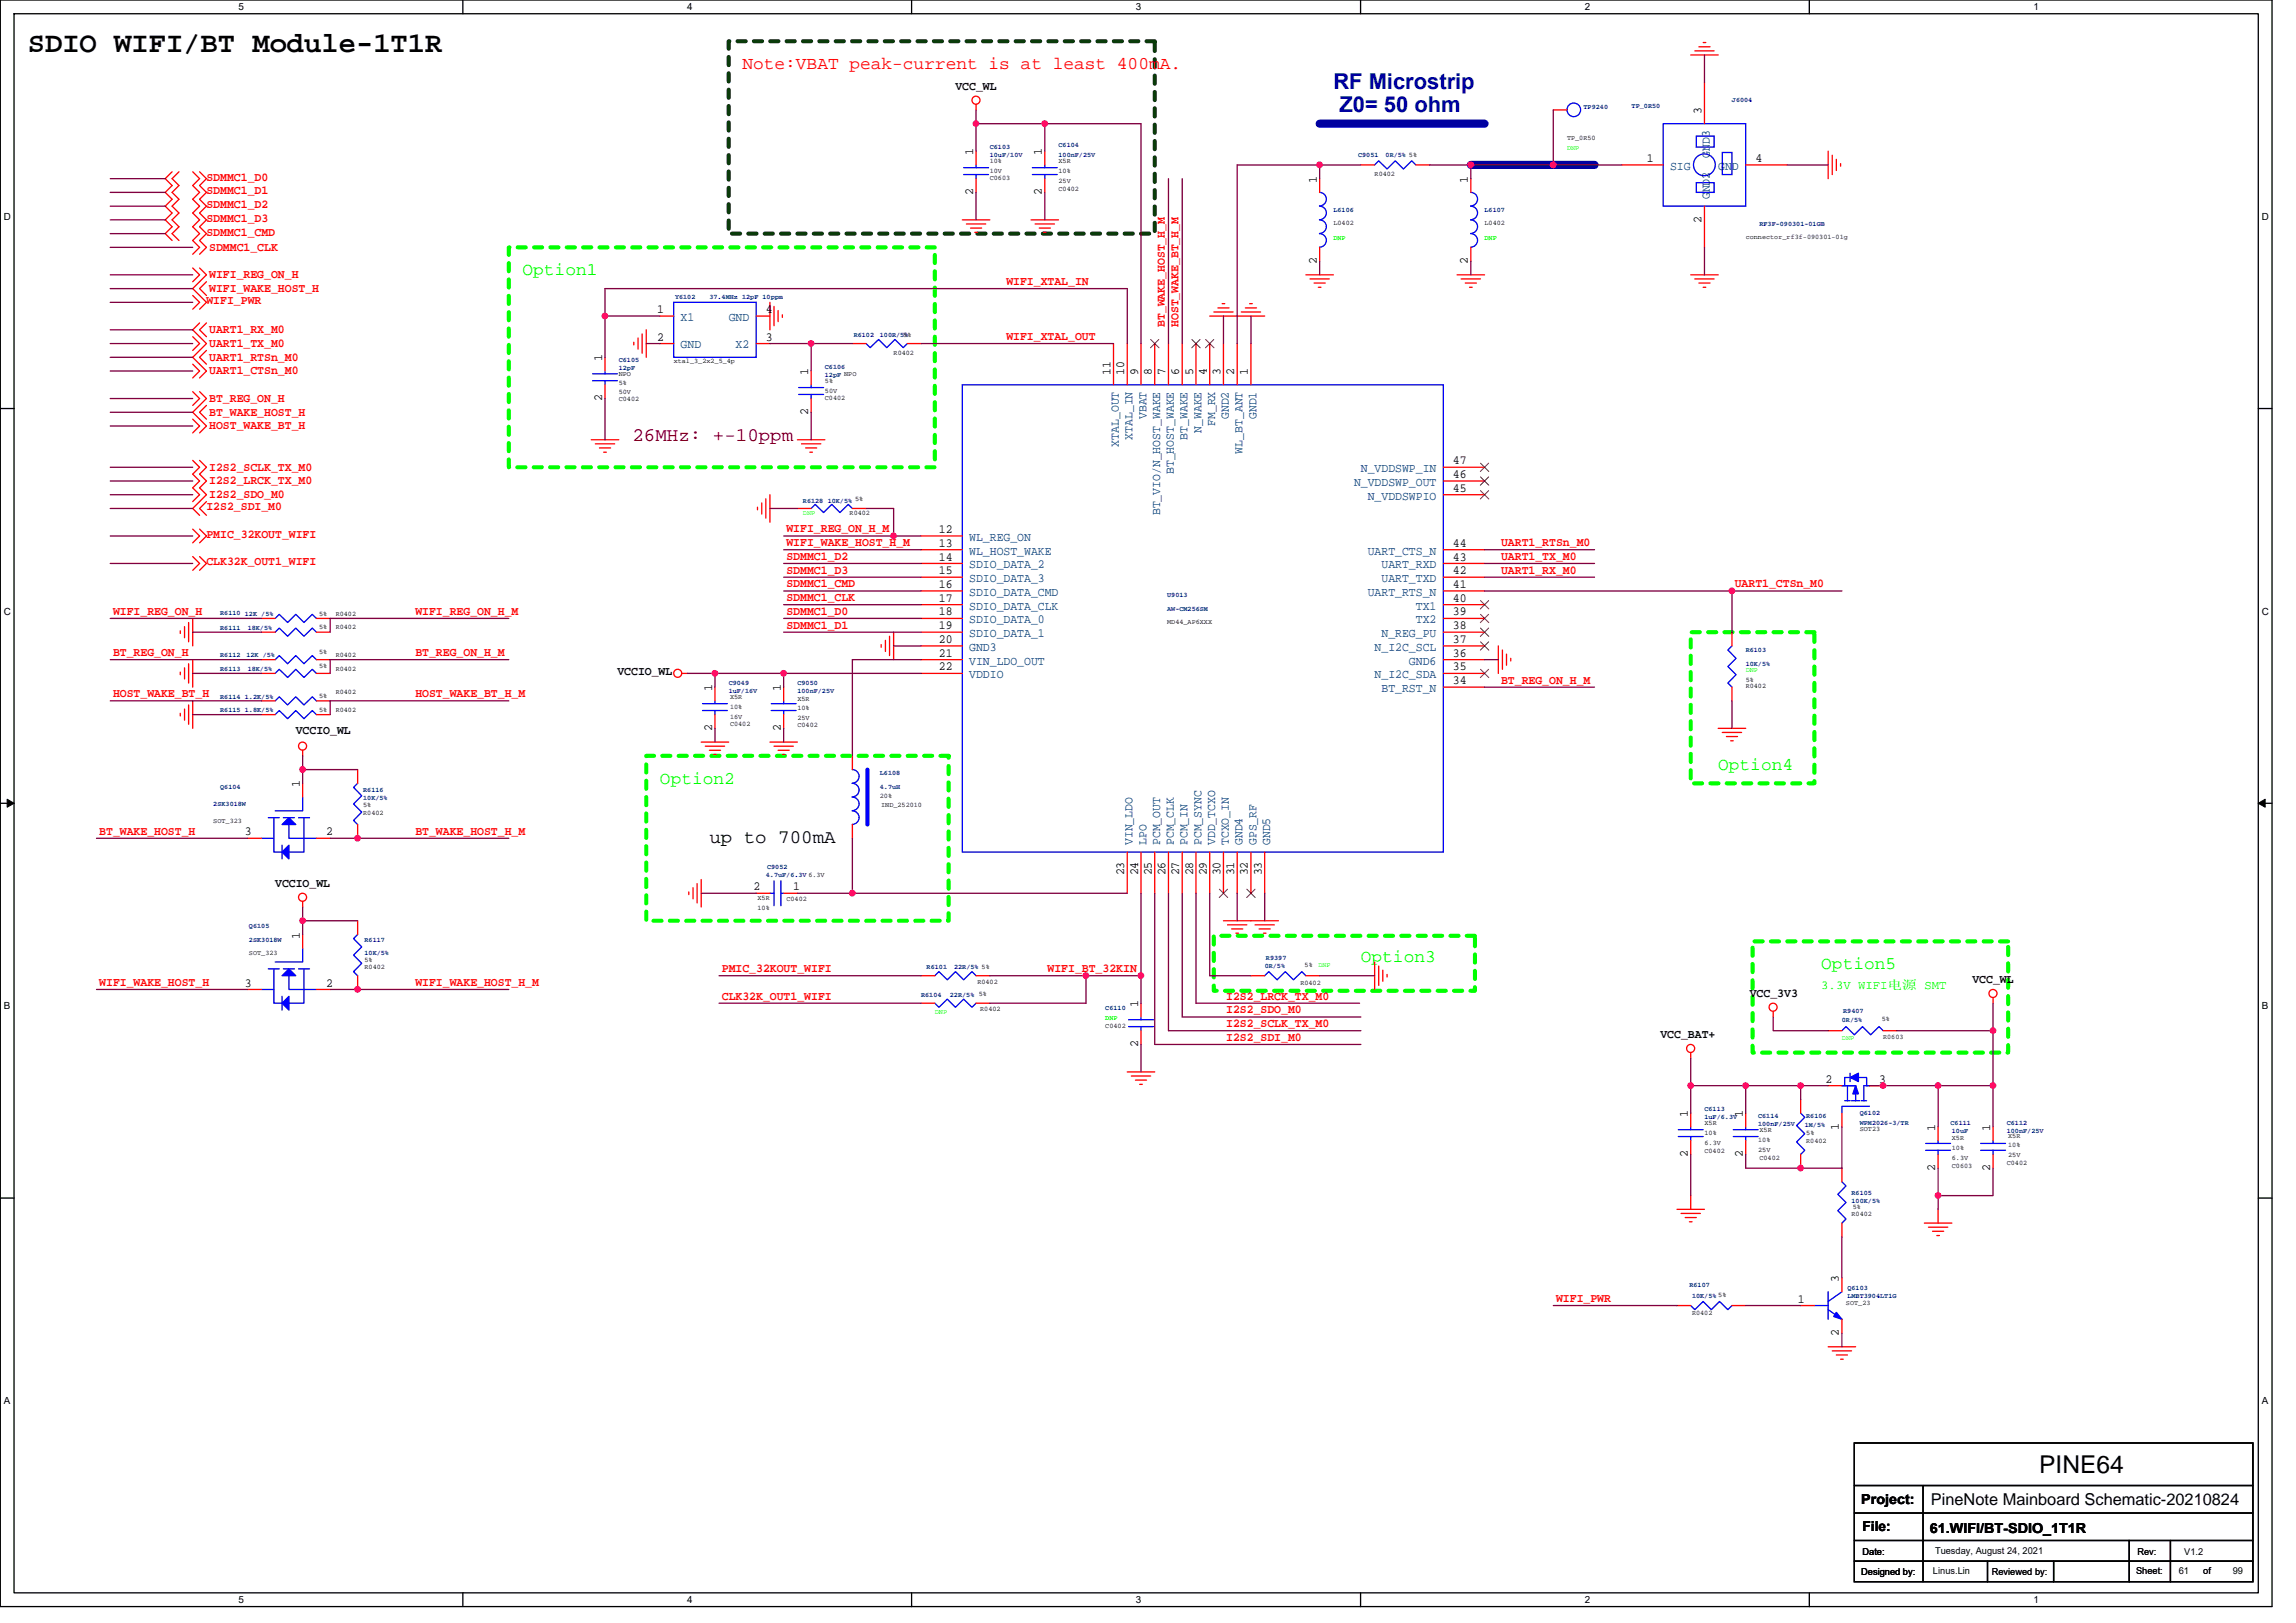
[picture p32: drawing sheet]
<svg xmlns="http://www.w3.org/2000/svg" width="297mm" height="210mm" viewBox="0 0 297 210" stroke-linecap="round" stroke-linejoin="round" font-family="sans-serif">
<defs><g id="words">
<text font-size="3.7" x="3.6" y="6.7">SDIO WIFI/BT Module-1T1R</text>
<text font-size="3.2" x="263.8" y="190.5">PINE64</text>
<g font-size="2.8" fill="#000080">
<text x="172.5" y="11.5">RF Microstrip</text>
<text x="173.3" y="14.5">Z0= 50 ohm</text>
</g>
<text font-size="2.5" fill="#800000" x="81.8" y="57.1">26MHz: +-10ppm</text>
<text font-size="2.5" x="91.8" y="109">up to 700mA</text>
<text font-size="2.3" fill="#f00" x="96.1" y="9">Note:VBAT peak-current is at least 400mA.</text>
<g font-size="2.3" fill="#0f0">
<text x="67.6" y="35.6">Option1</text>
<text x="85.4" y="101.4">Option2</text>
<text x="222.3" y="99.6">Option4</text>
<text x="176.1" y="124.5">Option3</text>
<text x="235.6" y="125.4">Option5</text>
</g>
<text font-size="2.1" x="249.8" y="194.7">PineNote Mainboard Schematic-20210824</text>
<g font-size="1.8">
<text x="240.8" y="194.6">Project:</text>
<text x="241" y="198.1">File:</text>
<text x="249.7" y="198.3">61.WIFI/BT-SDIO_1T1R</text>
</g>
<g font-size="1.6">
<text x="123.6" y="11.6">VCC_WL</text>
<text x="220.1" y="14.8" transform="rotate(-90 220.1 14.8)">3</text>
<text x="125.9" y="20.1" transform="rotate(-90 125.9 20.1)">1</text>
<text x="134.8" y="20.1" transform="rotate(-90 134.8 20.1)">1</text>
<text x="170.3" y="23.6" transform="rotate(-90 170.3 23.6)">1</text>
<text x="189.9" y="23.6" transform="rotate(-90 189.9 23.6)">1</text>
<text x="213" y="21">1</text>
<text x="227.1" y="21">4</text>
<text x="125.9" y="25.3" transform="rotate(-90 125.9 25.3)">2</text>
<text x="134.8" y="25.3" transform="rotate(-90 134.8 25.3)">2</text>
<text x="220.1" y="28.8" transform="rotate(-90 220.1 28.8)">2</text>
<text x="170.3" y="34.1" transform="rotate(-90 170.3 34.1)">2</text>
<text x="189.9" y="34.1" transform="rotate(-90 189.9 34.1)">2</text>
<text x="85" y="40.5">1</text>
<text x="99.1" y="40.5">4</text>
<text x="77.9" y="46.8" transform="rotate(-90 77.9 46.8)">1</text>
<text x="85" y="44.1">2</text>
<text x="99.1" y="44.1">3</text>
<text x="77.9" y="51.9" transform="rotate(-90 77.9 51.9)">2</text>
<text x="104.6" y="53.7" transform="rotate(-90 104.6 53.7)">2</text>
<text x="104.6" y="48.5" transform="rotate(-90 104.6 48.5)">1</text>
<text x="143.7" y="48.5" transform="rotate(-90 143.7 48.5)">11</text>
<text x="145.5" y="48.5" transform="rotate(-90 145.5 48.5)">10</text>
<text x="147.2" y="48.5" transform="rotate(-90 147.2 48.5)">9</text>
<text x="149" y="48.5" transform="rotate(-90 149 48.5)">8</text>
<text x="150.8" y="48.5" transform="rotate(-90 150.8 48.5)">7</text>
<text x="152.6" y="48.5" transform="rotate(-90 152.6 48.5)">6</text>
<text x="154.3" y="48.5" transform="rotate(-90 154.3 48.5)">5</text>
<text x="156.1" y="48.5" transform="rotate(-90 156.1 48.5)">4</text>
<text x="157.9" y="48.5" transform="rotate(-90 157.9 48.5)">3</text>
<text x="159.7" y="48.5" transform="rotate(-90 159.7 48.5)">2</text>
<text x="161.5" y="48.5" transform="rotate(-90 161.5 48.5)">1</text>
<text x="188" y="63.6">45</text>
<text x="188" y="61.8">46</text>
<text x="188" y="60.1">47</text>
<text x="121.5" y="70.7">13</text>
<text x="121.5" y="69">12</text>
<text x="188" y="70.7">44</text>
<text x="121.5" y="72.5">14</text>
<text x="121.5" y="77.9">17</text>
<text x="121.5" y="76.1">16</text>
<text x="121.5" y="74.3">15</text>
<text x="188" y="77.9">40</text>
<text x="188" y="74.3">42</text>
<text x="188" y="72.5">43</text>
<text x="188" y="76.1">41</text>
<text x="121.5" y="79.6">18</text>
<text x="121.5" y="81.4">19</text>
<text x="121.5" y="83.2">20</text>
<text x="188" y="83.2">37</text>
<text x="188" y="79.6">39</text>
<text x="188" y="81.4">38</text>
<text x="79.9" y="87.4">VCCIO_WL</text>
<text x="92.1" y="89.4" transform="rotate(-90 92.1 89.4)">1</text>
<text x="101" y="89.4" transform="rotate(-90 101 89.4)">1</text>
<text x="121.5" y="86.7">22</text>
<text x="121.5" y="85">21</text>
<text x="188" y="86.7">35</text>
<text x="188" y="85">36</text>
<text x="188" y="88.5">34</text>
<text x="38.3" y="95">VCCIO_WL</text>
<text x="92.1" y="94.6" transform="rotate(-90 92.1 94.6)">2</text>
<text x="101" y="94.6" transform="rotate(-90 101 94.6)">2</text>
<text x="38.8" y="101.9" transform="rotate(-90 38.8 101.9)">1</text>
<text x="31.7" y="108.1">3</text>
<text x="42.2" y="108.1">2</text>
<text x="145.5" y="113.3" transform="rotate(-90 145.5 113.3)">23</text>
<text x="147.2" y="113.3" transform="rotate(-90 147.2 113.3)">24</text>
<text x="149" y="113.3" transform="rotate(-90 149 113.3)">25</text>
<text x="150.8" y="113.3" transform="rotate(-90 150.8 113.3)">26</text>
<text x="152.6" y="113.3" transform="rotate(-90 152.6 113.3)">27</text>
<text x="154.3" y="113.3" transform="rotate(-90 154.3 113.3)">28</text>
<text x="156.1" y="113.3" transform="rotate(-90 156.1 113.3)">29</text>
<text x="157.9" y="113.3" transform="rotate(-90 157.9 113.3)">30</text>
<text x="159.7" y="113.3" transform="rotate(-90 159.7 113.3)">31</text>
<text x="161.5" y="113.3" transform="rotate(-90 161.5 113.3)">32</text>
<text x="163.2" y="113.3" transform="rotate(-90 163.2 113.3)">33</text>
<text x="35.6" y="114.7">VCCIO_WL</text>
<text x="97.5" y="115.2">2</text>
<text x="102.6" y="115.2">1</text>
<text x="38.8" y="121.4" transform="rotate(-90 38.8 121.4)">1</text>
<text x="31.7" y="127.6">3</text>
<text x="42.2" y="127.6">2</text>
<text x="147.2" y="130.3" transform="rotate(-90 147.2 130.3)">1</text>
<text x="226.4" y="129">VCC_3V3</text>
<text x="255.2" y="127.2">VCC_WL</text>
<text x="147.2" y="135.5" transform="rotate(-90 147.2 135.5)">2</text>
<text x="214.8" y="134.3">VCC_BAT+</text>
<text x="236.2" y="140.1">2</text>
<text x="243.1" y="140.1">3</text>
<text x="218.4" y="149.7" transform="rotate(-90 218.4 149.7)">2</text>
<text x="218.4" y="144.5" transform="rotate(-90 218.4 144.5)">1</text>
<text x="225.5" y="149.7" transform="rotate(-90 225.5 149.7)">2</text>
<text x="225.5" y="144.5" transform="rotate(-90 225.5 144.5)">1</text>
<text x="237.9" y="146.2" transform="rotate(-90 237.9 146.2)">1</text>
<text x="250.4" y="146.3" transform="rotate(-90 250.4 146.3)">1</text>
<text x="257.5" y="146.3" transform="rotate(-90 257.5 146.3)">1</text>
<text x="250.4" y="151.5" transform="rotate(-90 250.4 151.5)">2</text>
<text x="257.5" y="151.5" transform="rotate(-90 257.5 151.5)">2</text>
<text x="237.9" y="165.9" transform="rotate(-90 237.9 165.9)">3</text>
<text x="232.6" y="168.5">1</text>
<text x="237.9" y="172.8" transform="rotate(-90 237.9 172.8)">2</text>
</g>
<g font-size="1.6" fill="#f00">
<text x="26.7" y="23.4">SDMMC1_D0</text>
<text x="26.7" y="25.1">SDMMC1_D1</text>
<text x="26.7" y="26.9">SDMMC1_D2</text>
<text x="26.7" y="28.7">SDMMC1_D3</text>
<text x="26.7" y="30.5">SDMMC1_CMD</text>
<text x="27.1" y="32.4">SDMMC1_CLK</text>
<text x="27.1" y="36">WIFI_REG_ON_H</text>
<text x="26.7" y="39.4">WIFI_PWR</text>
<text x="27.1" y="37.8">WIFI_WAKE_HOST_H</text>
<text x="130.2" y="36.9">WIFI_XTAL_IN</text>
<text x="27.1" y="43.1">UART1_RX_M0</text>
<text x="27.1" y="46.7">UART1_RTSn_M0</text>
<text x="27.1" y="44.9">UART1_TX_M0</text>
<text x="130.2" y="44">WIFI_XTAL_OUT</text>
<text x="150.7" y="42.3" transform="rotate(-90 150.7 42.3)">BT_WAKE_HOST_H_M</text>
<text x="152.5" y="42.3" transform="rotate(-90 152.5 42.3)">HOST_WAKE_BT_H_M</text>
<text x="27.1" y="53.8">BT_WAKE_HOST_H</text>
<text x="27.1" y="48.4">UART1_CTSn_M0</text>
<text x="27.1" y="52">BT_REG_ON_H</text>
<text x="27.1" y="55.5">HOST_WAKE_BT_H</text>
<text x="27.1" y="60.9">I2S2_SCLK_TX_M0</text>
<text x="27.1" y="62.7">I2S2_LRCK_TX_M0</text>
<text x="27.1" y="64.4">I2S2_SDO_M0</text>
<text x="26.7" y="66">I2S2_SDI_M0</text>
<text x="26.7" y="69.6">PMIC_32KOUT_WIFI</text>
<text x="101.7" y="68.9">WIFI_REG_ON_H_M</text>
<text x="101.7" y="70.7">WIFI_WAKE_HOST_H_M</text>
<text x="194.2" y="70.7">UART1_RTSn_M0</text>
<text x="26.7" y="73.2">CLK32K_OUT1_WIFI</text>
<text x="101.7" y="72.4">SDMMC1_D2</text>
<text x="101.7" y="74.2">SDMMC1_D3</text>
<text x="101.7" y="76">SDMMC1_CMD</text>
<text x="101.7" y="77.8">SDMMC1_CLK</text>
<text x="194.2" y="72.4">UART1_TX_M0</text>
<text x="194.2" y="74.2">UART1_RX_M0</text>
<text x="224.4" y="76">UART1_CTSn_M0</text>
<text x="14.6" y="79.5">WIFI_REG_ON_H</text>
<text x="53.7" y="79.5">WIFI_REG_ON_H_M</text>
<text x="101.7" y="79.5">SDMMC1_D0</text>
<text x="101.7" y="81.3">SDMMC1_D1</text>
<text x="14.6" y="84.9">BT_REG_ON_H</text>
<text x="53.7" y="84.9">BT_REG_ON_H_M</text>
<text x="194.2" y="88.4">BT_REG_ON_H_M</text>
<text x="14.6" y="90.2">HOST_WAKE_BT_H</text>
<text x="53.7" y="90.2">HOST_WAKE_BT_H_M</text>
<text x="12.8" y="108">BT_WAKE_HOST_H</text>
<text x="53.7" y="108">BT_WAKE_HOST_H_M</text>
<text x="93.4" y="125.8">PMIC_32KOUT_WIFI</text>
<text x="135.5" y="125.8">WIFI_BT_32KIN</text>
<text x="12.8" y="127.6">WIFI_WAKE_HOST_H</text>
<text x="53.7" y="127.6">WIFI_WAKE_HOST_H_M</text>
<text x="93.4" y="129.3">CLK32K_OUT1_WIFI</text>
<text x="158.6" y="129.3">I2S2_LRCK_TX_M0</text>
<text x="158.6" y="131.1">I2S2_SDO_M0</text>
<text x="158.6" y="132.9">I2S2_SCLK_TX_M0</text>
<text x="158.6" y="134.7">I2S2_SDI_M0</text>
<text x="201.3" y="168.4">WIFI_PWR</text>
</g>
<g font-size="1.6" fill="#004080">
<text x="216.1" y="22">SIG</text>
<text x="221.2" y="20.4" transform="rotate(-90 221.2 20.4)">GND3</text>
<text x="222.3" y="22">GND</text>
<text x="221.2" y="25.8" transform="rotate(-90 221.2 25.8)">GND2</text>
<text x="88" y="41.5">X1</text>
<text x="94.3" y="41.5">GND</text>
<text x="88" y="45.1">GND</text>
<text x="95.2" y="45.1">X2</text>
<text x="144.8" y="57.8" transform="rotate(-90 144.8 57.8)">XTAL_OUT</text>
<text x="146.5" y="56.9" transform="rotate(-90 146.5 56.9)">XTAL_IN</text>
<text x="148.3" y="54.2" transform="rotate(-90 148.3 54.2)">VBAT</text>
<text x="153.6" y="56.9" transform="rotate(-90 153.6 56.9)">BT_WAKE</text>
<text x="155.4" y="56" transform="rotate(-90 155.4 56)">N_WAKE</text>
<text x="157.2" y="55.1" transform="rotate(-90 157.2 55.1)">FM_RX</text>
<text x="159" y="54.2" transform="rotate(-90 159 54.2)">GND2</text>
<text x="160.8" y="58.7" transform="rotate(-90 160.8 58.7)">WL_BT_ANT</text>
<text x="162.5" y="54.2" transform="rotate(-90 162.5 54.2)">GND1</text>
<text x="151.9" y="61.3" transform="rotate(-90 151.9 61.3)">BT_HOST_WAKE</text>
<text x="175.2" y="62.9">N_VDDSWP_OUT</text>
<text x="176.1" y="61.1">N_VDDSWP_IN</text>
<text x="176.9" y="64.6">N_VDDSWPIO</text>
<text x="125.4" y="71.8">WL_HOST_WAKE</text>
<text x="125.4" y="70">WL_REG_ON</text>
<text x="150.1" y="66.7" transform="rotate(-90 150.1 66.7)">BT_VIO/N_HOST_WAKE</text>
<text x="176.9" y="71.8">UART_CTS_N</text>
<text x="125.4" y="73.5">SDIO_DATA_2</text>
<text x="125.4" y="77.1">SDIO_DATA_CMD</text>
<text x="125.4" y="75.3">SDIO_DATA_3</text>
<text x="176.9" y="77.1">UART_RTS_N</text>
<text x="178.7" y="75.3">UART_TXD</text>
<text x="178.7" y="73.5">UART_RXD</text>
<text x="125.4" y="80.6">SDIO_DATA_0</text>
<text x="125.4" y="78.9">SDIO_DATA_CLK</text>
<text x="125.4" y="82.4">SDIO_DATA_1</text>
<text x="178.7" y="82.4">N_REG_PU</text>
<text x="183.2" y="80.6">TX2</text>
<text x="183.2" y="78.9">TX1</text>
<text x="125.4" y="87.8">VDDIO</text>
<text x="125.4" y="84.2">GND3</text>
<text x="125.4" y="86">VIN_LDO_OUT</text>
<text x="177.8" y="84.2">N_I2C_SCL</text>
<text x="177.8" y="87.8">N_I2C_SDA</text>
<text x="178.7" y="89.5">BT_RST_N</text>
<text x="182.3" y="86">GND6</text>
<text x="146.5" y="109.3" transform="rotate(-90 146.5 109.3)">VIN_LDO</text>
<text x="148.3" y="109.3" transform="rotate(-90 148.3 109.3)">LPO</text>
<text x="150.1" y="109.3" transform="rotate(-90 150.1 109.3)">PCM_OUT</text>
<text x="151.9" y="109.3" transform="rotate(-90 151.9 109.3)">PCM_CLK</text>
<text x="153.6" y="109.3" transform="rotate(-90 153.6 109.3)">PCM_IN</text>
<text x="155.4" y="109.3" transform="rotate(-90 155.4 109.3)">PCM_SYNC</text>
<text x="157.2" y="109.3" transform="rotate(-90 157.2 109.3)">VDD_TCXO</text>
<text x="159" y="109.3" transform="rotate(-90 159 109.3)">TCXO_IN</text>
<text x="160.8" y="109.3" transform="rotate(-90 160.8 109.3)">GND4</text>
<text x="162.5" y="109.3" transform="rotate(-90 162.5 109.3)">GPS_RF</text>
<text x="164.3" y="109.3" transform="rotate(-90 164.3 109.3)">GND5</text>
</g>
<text font-size="1.6" fill="#0f0" x="235.6" y="128">3.3V WIFI电源 SMT</text>
<g font-size="1.3">
<text x="30.8" y="1.3">5</text>
<text x="88.9" y="1.3">4</text>
<text x="147" y="1.3">3</text>
<text x="205" y="1.3">2</text>
<text x="263.1" y="1.3">1</text>
<text x=".5" y="28.4">D</text>
<text x="292.6" y="28.4">D</text>
<text x=".5" y="79.5">C</text>
<text x="292.6" y="79.5">C</text>
<text x=".5" y="130.6">B</text>
<text x="292.6" y="130.6">B</text>
<text x=".5" y="181.7">A</text>
<text x="292.6" y="181.7">A</text>
<text x="30.8" y="207.4">5</text>
<text x="88.9" y="207.4">4</text>
<text x="147" y="207.4">3</text>
<text x="205" y="207.4">2</text>
<text x="263.1" y="207.4">1</text>
</g>
<g font-size="1.2">
<text x="240.8" y="203.8">Designed by:</text>
<text x="241" y="201.1">Date:</text>
<text x="250.1" y="203.7">Linus.Lin</text>
<text x="250.3" y="201.1">Tuesday, August 24, 2021</text>
<text x="257.7" y="203.8">Reviewed by:</text>
<text x="276.3" y="203.6">Sheet:</text>
<text x="276.5" y="201.1">Rev:</text>
<text x="281.9" y="203.7">61</text>
<text x="282.6" y="201.1">V1.2</text>
<text x="285" y="203.6">of</text>
<text x="288.9" y="203.7">99</text>
</g>
<g font-size=".9" fill="#000080">
<text x="204.9" y="14.1">TP9240</text>
<text x="211.1" y="13.9">TP_0R50</text>
<text x="224.1" y="13.2">J6004</text>
<text x="128.1" y="19.3">C6103</text>
<text x="128.1" y="20.3">10uF/10V</text>
<text x="136.9" y="19.1">C6104</text>
<text x="136.9" y="20.3">100nF/25V</text>
<text x="175.7" y="20.3">C9051</text>
<text x="179.3" y="20.3">0R/5% 5%</text>
<text x="172.5" y="27.4">L6106</text>
<text x="192.1" y="27.4">L6107</text>
<text x="227.6" y="29.2">RF3F-090301-01GB</text>
<text x="87.3" y="38.6">Y6102</text>
<text x="91.8" y="38.6">37.4MHz 12pF 10ppm</text>
<text x="80" y="46.8">C6105</text>
<text x="80" y="47.9">12pF</text>
<text x="106.7" y="47.7">C6106</text>
<text x="110.4" y="43.6">R6102</text>
<text x="113.8" y="43.6">100R/5%</text>
<text x="106.7" y="48.8">12pF NPO</text>
<text x="103.9" y="65.1">R6128 10K/5%</text>
<text x="151" y="77.2">U9013</text>
<text x="28.5" y="79.5">R6110</text>
<text x="28.5" y="81.5">R6111</text>
<text x="31.7" y="79.7">12K /5%</text>
<text x="32" y="81.5">18K/5%</text>
<text x="151" y="79">AW-CM256SM</text>
<text x="28.5" y="85">R6112</text>
<text x="28.5" y="86.8">R6113</text>
<text x="31.9" y="85">12K /5%</text>
<text x="32" y="86.8">18K/5%</text>
<text x="94.3" y="88.6">C9049</text>
<text x="94.3" y="89.7">1uF/16V</text>
<text x="103.2" y="88.6">C9050</text>
<text x="103.2" y="89.7">100nF/25V</text>
<text x="225.8" y="84.3">R6103</text>
<text x="225.8" y="86.1">10K/5%</text>
<text x="28.5" y="92.2">R6115 1.8K/5%</text>
<text x="28.5" y="90.4">R6114 1.2K/5%</text>
<text x="113.8" y="100.3">L6108</text>
<text x="27.6" y="104.2">2SK3018W</text>
<text x="28.5" y="102.1">Q6104</text>
<text x="47" y="102.5">R6116</text>
<text x="47" y="103.5">10K/5%</text>
<text x="113.8" y="102.1">4.7uH</text>
<text x="99.1" y="113.5">4.7uF/6.3V 6.3V</text>
<text x="99.2" y="112.4">C9052</text>
<text x="32.2" y="120.1">Q6105</text>
<text x="32.2" y="121.8">2SK3018W</text>
<text x="47.2" y="121.8">R6117</text>
<text x="47.2" y="123.6">10K/5%</text>
<text x="119.9" y="125.4">R6101</text>
<text x="123.4" y="125.4">22R/5% 5%</text>
<text x="163.6" y="125.2">0R/5%</text>
<text x="163.8" y="124.2">R9397</text>
<text x="119.2" y="128.9">R6104</text>
<text x="122.9" y="128.9">22R/5% 5%</text>
<text x="143" y="130.7">C6110</text>
<text x="238.5" y="131.1">R9407</text>
<text x="238.3" y="132.2">0R/5%</text>
<text x="220.5" y="143.7">C6113</text>
<text x="220.5" y="144.8">1uF/6.3V</text>
<text x="227.5" y="144.6">C6114</text>
<text x="227.5" y="145.7">100nF/25V</text>
<text x="233.5" y="145.8">1M/5%</text>
<text x="233.7" y="144.6">R6106</text>
<text x="240.6" y="144.3">Q6102</text>
<text x="240.6" y="145.5">WPM2026-3/TR</text>
<text x="252.3" y="145.5">C6111</text>
<text x="252.5" y="146.6">10uF</text>
<text x="259.6" y="145.5">C6112</text>
<text x="259.6" y="146.6">100nF/25V</text>
<text x="239.5" y="154.6">R6105</text>
<text x="239.5" y="155.6">100K/5%</text>
<text x="218.6" y="166.5">R6107</text>
<text x="218.9" y="167.9">10K/5% 5%</text>
<text x="239" y="166.8">Q6103</text>
<text x="239" y="167.9">LMBT3904LT1G</text>
</g>
<g font-size=".9">
<text x="128.1" y="23.3">C0603</text>
<text x="128.1" y="21.1">10%</text>
<text x="128.1" y="22.4">10V</text>
<text x="136.9" y="21.1">X5R</text>
<text x="136.9" y="22.4">10%</text>
<text x="136.9" y="23.6">25V</text>
<text x="177.8" y="22.8">R0402</text>
<text x="202.7" y="18.1">TP_0R50</text>
<text x="136.9" y="24.7">C0402</text>
<text x="172.5" y="29.1">L0402</text>
<text x="192.1" y="29.1">L0402</text>
<text x="225.8" y="30.9">connector_rf3f-090301-01g</text>
<text x="87.2" y="46.9">xtal_3_2x2_5_4p</text>
<text x="115.6" y="45.9">R0402</text>
<text x="116.9" y="43.5">5%</text>
<text x="80" y="51.9">C0402</text>
<text x="80" y="48.7">NPO</text>
<text x="80" y="49.8">5%</text>
<text x="80" y="51">50V</text>
<text x="106.7" y="51.7">C0402</text>
<text x="106.7" y="49.6">5%</text>
<text x="106.7" y="50.8">50V</text>
<text x="110.6" y="64.9">5%</text>
<text x="109.9" y="66.7">R0402</text>
<text x="41.3" y="79.7">5%</text>
<text x="41.3" y="81.4">5%</text>
<text x="43.4" y="79.7">R0402</text>
<text x="43.4" y="81.4">R0402</text>
<text x="151" y="80.7">MD44_AP6XXX</text>
<text x="41.3" y="84.6">5%</text>
<text x="41.3" y="86.4">5%</text>
<text x="43.4" y="85">R0402</text>
<text x="43.4" y="86.8">R0402</text>
<text x="43.4" y="89.8">R0402</text>
<text x="225.8" y="89.1">R0402</text>
<text x="225.8" y="88.2">5%</text>
<text x="41.3" y="92.1">5%</text>
<text x="41.3" y="90.3">5%</text>
<text x="43.4" y="92.1">R0402</text>
<text x="94.4" y="93.9">C0402</text>
<text x="94.4" y="90.5">X5R</text>
<text x="94.4" y="91.7">10%</text>
<text x="94.4" y="93">16V</text>
<text x="103.2" y="94">C0402</text>
<text x="103.2" y="90.7">X5R</text>
<text x="103.2" y="91.9">10%</text>
<text x="103.2" y="93.2">25V</text>
<text x="27.6" y="106.5">SOT_323</text>
<text x="47" y="105.4">R0402</text>
<text x="47" y="104.4">5%</text>
<text x="113.8" y="103.3">20%</text>
<text x="114" y="104.4">IND_252010</text>
<text x="98" y="116.4">X5R</text>
<text x="98" y="117.7">10%</text>
<text x="101.7" y="116.6">C0402</text>
<text x="32.2" y="123.5">SOT_323</text>
<text x="47.2" y="125.3">R0402</text>
<text x="47.2" y="124.4">5%</text>
<text x="168.8" y="125.2">5%</text>
<text x="126.4" y="127.3">R0402</text>
<text x="126.8" y="130.9">R0402</text>
<text x="168.2" y="127.5">R0402</text>
<text x="143" y="133">C0402</text>
<text x="243.5" y="132.1">5%</text>
<text x="243.6" y="134.4">R0603</text>
<text x="220.5" y="149.2">C0402</text>
<text x="220.5" y="145.6">X5R</text>
<text x="220.5" y="146.9">10%</text>
<text x="220.5" y="148.1">6.3V</text>
<text x="227.5" y="147.7">10%</text>
<text x="227.5" y="149">25V</text>
<text x="227.6" y="146.5">X5R</text>
<text x="233.7" y="147.9">R0402</text>
<text x="233.7" y="146.9">5%</text>
<text x="240.6" y="146.3">SOT23</text>
<text x="252.5" y="147.6">X5R</text>
<text x="252.5" y="148.8">10%</text>
<text x="259.8" y="147.2">X5R</text>
<text x="259.8" y="149.7">25V</text>
<text x="259.8" y="148.4">10%</text>
<text x="227.6" y="150.1">C0402</text>
<text x="252.5" y="151.1">C0603</text>
<text x="252.5" y="150.1">6.3V</text>
<text x="259.6" y="150.8">C0402</text>
<text x="239.5" y="157.3">R0402</text>
<text x="239.7" y="156.4">5%</text>
<text x="218.9" y="170.1">R0402</text>
<text x="238.8" y="168.9">SOT_23</text>
</g>
<g font-size=".9" fill="#0f0">
<text x="202.7" y="19.4">DNP</text>
<text x="172.5" y="31">DNP</text>
<text x="192.1" y="31">DNP</text>
<text x="103.9" y="66.7">DNP</text>
<text x="225.8" y="86.9">DNP</text>
<text x="170.6" y="125.2">DNP</text>
<text x="120.9" y="131.2">DNP</text>
<text x="143" y="132">DNP</text>
<text x="238.3" y="134.6">DNP</text>
</g>
</g></defs>
<path d="M0 0h293.9v207.9h-293.9zM1.8 1.8h290.4v204.3h-290.4z" fill="none" stroke="#000" stroke-width=".17"/>
<g fill="#fff">
<path d="M30.8 .2h.7v1.4h-.7z"/>
<path d="M30.8 206.3h.7v1.4h-.7z"/>
</g>
<path d="M59.9 0v1.8M59.9 206.1v1.8" fill="none" stroke="#000" stroke-width=".17"/>
<g fill="#fff">
<path d="M88.9 .2h.7v1.4h-.7z"/>
<path d="M88.9 206.3h.7v1.4h-.7z"/>
</g>
<path d="M117.9 0v1.8M117.9 206.1v1.8" fill="none" stroke="#000" stroke-width=".17"/>
<g fill="#fff">
<path d="M147 .2h.7v1.4h-.7z"/>
<path d="M147 206.3h.7v1.4h-.7z"/>
</g>
<path d="M176 0v1.8M176 206.1v1.8" fill="none" stroke="#000" stroke-width=".17"/>
<g fill="#fff">
<path d="M205 .2h.7v1.4h-.7z"/>
<path d="M205 206.3h.7v1.4h-.7z"/>
</g>
<path d="M234.1 0v1.8M234.1 206.1v1.8" fill="none" stroke="#000" stroke-width=".17"/>
<g fill="#fff">
<path d="M263.1 .2h.7v1.4h-.7z"/>
<path d="M263.1 206.3h.7v1.4h-.7z"/>
<path d="M.5 27.3h.9v1.4h-.9z"/>
<path d="M292.6 27.3h.9v1.4h-.9z"/>
<path d="M.5 78.4h.9v1.4h-.9z"/>
<path d="M292.6 78.4h.9v1.4h-.9z"/>
</g>
<path d="M0 52.9h1.8M292.2 52.9h1.7" fill="none" stroke="#000" stroke-width=".17"/>
<g fill="#fff">
<path d="M.5 129.5h.8v1.4h-.8z"/>
<path d="M292.6 129.5h.9v1.4h-.9z"/>
</g>
<path d="M0 103.9h1.8M292.2 103.9h1.7" fill="none" stroke="#000" stroke-width=".17"/>
<g fill="#000" stroke="#000" stroke-width=".13">
<path d="M.9 103.4l.9 .5-.9 .5z" fill-rule="evenodd"/>
<path d="M292.2 103.9l.8-.5v1z" fill-rule="evenodd"/>
</g>
<g fill="#fff">
<path d="M.5 180.5h.8v1.4h-.8z"/>
<path d="M292.6 180.5h.9v1.4h-.9z"/>
</g>
<path d="M0 155h1.8M292.2 155h1.7M239.9 186.7h51.6v17.9h-51.6zM239.9 192.2h51.6M239.9 195.7h51.6M239.9 199.3h51.6M248.8 192.2v12.4M275.5 199.3v5.3M280.8 199.3v5.3M239.9 202h51.6M257.1 202v2.6M265.7 202v2.6" fill="none" stroke="#000" stroke-width=".17"/>
<path d="M65.8 32h55.1v28.5h-55.1zM83.6 97.8h39.1v21.3h-39.1zM218.7 81.8h16v19.5h-16zM157 121.1h33.8v7.1h-33.8zM226.7 121.8h33.1v14.4h-33.1z" fill="none" stroke="#0f0" stroke-width=".53" stroke-dasharray="1.1 1.1"/>
<path d="M94.3 5.3h55.1v24.9h-55.1z" fill="none" stroke="#004000" stroke-width=".53" stroke-dasharray="1.1 1.1"/>
<path d="M170.7 16h21.4M190.3 21.3h16" fill="none" stroke="#0000a0" stroke-width="1.1"/>
<g fill="none" stroke="#f00" stroke-width=".17">
<path d="M126.3 13.5v.7M126.3 19.6v1.7M135.2 19.6v1.7M201 14.2h1.7M218.7 7.1h3.6M219.3 6.6h2.5M219.8 6.1h1.4M220.3 5.5h.4M220.5 10.7v5.3M236.5 19.6v3.5M22.3 22.2l-.9 .9 .9 .9-.9 .9 .9 .9-.9 .9 .9 .9-.9 .8 .9 .9-.9 .9 .9 .9M23.2 22.2l-.9 .9 .9 .9-.9 .9 .9 .9-.9 .9 .9 .9-.9 .8 .9 .9-.9 .9 .9 .9"/>
<path d="M24.9 34.7l.9 .9-.9 .8M24.9 38.2l.9 .9-.9 .9M24.9 22.2l.9 .9-.9 .9 .9 .9-.9 .9 .9 .9-.9 .9 .9 .8-.9 .9 .9 .9-.9 .9 .9 .9-.9 .9M25.8 34.7l.9 .9-1.8 1.7 1.8 1.8-.9 .9M25.8 22.2l.9 .9-.9 .9 .9 .9-.9 .9 .9 .9-.9 .9 .9 .8-.9 .9 .9 .9-.9 .9 .9 .9-.9 .9M26.7 36.4l-.9 .9 .9 .9M99.6 39.1v3.6M100.1 39.6v2.5M124.5 28.4h3.6M125 29h2.5M125.6 29.5h1.4M126.1 30.1h.3"/>
<path d="M126.3 23.1v1.8M133.4 28.4h3.5M133.9 29h2.5M134.4 29.5h1.5M135 30.1h.3M135.2 23.1v1.8M157.6 39.8h1.4M158.1 39.3h.4M161.1 39.8h1.5M161.7 39.3h.3M168.9 35.6h3.6M169.5 36.1h2.5"/>
<path d="M170 36.6h1.4M170.6 37.2h.3M170.7 23.1v1.8M170.7 32v1.8M176.1 21.3h1.7M183.2 21.3h1.8M188.5 35.6h3.6M189 36.1h2.5M189.6 36.6h1.4M190.1 37.2h.4M190.3 23.1v1.8M190.3 32v1.8"/>
<path d="M209.8 21.3h5.4M218.7 35.6h3.6M219.3 36.1h2.5M219.8 36.6h1.4M220.3 37.2h.4M220.5 26.7v5.3M225.8 21.3h5.4M237 20.1v2.5M237.6 20.6v1.5M238.1 21.2v.3M24.9 43.6l.9 .8-.9 .9M24.9 47.1l.9 .9-.9 .9"/>
<path d="M24.9 50.7l.9 .9-.9 .9M24.9 54.2l.9 .9-.9 .9M24.9 59.6l.9 .9-.9 .8 .9 .9-.9 .9 .9 .9-.9 .9M25.8 41.8l-.9 .9 1.8 1.7-1.8 1.8 1.8 1.8-.9 .9M25.8 50.7l.9 .9-1.8 1.7 1.8 1.8-.9 .9M25.8 59.6l.9 .9-.9 .8 .9 .9-.9 .9 .9 .9-1.8 1.8 .9 .9M26.7 41.8l-.9 .9 .9 .9M26.7 45.3l-.9 .9 .9 .9M26.7 52.5l-.9 .8 .9 .9M76.5 56.9h3.5M77 57.4h2.5M77.6 58h1.4"/>
<path d="M78.1 58.5h.3M78.3 46.2v1.8M78.3 49.8v1.8M82 44.3v.3M82.5 43.7v1.5M83.1 43.2v2.5M83.6 42.7v3.5M85.4 40.9h1.8M85.4 44.4h1.8M97.8 40.9h1.8M97.8 44.4h1.8M100.7 40.2v1.4"/>
<path d="M101.2 40.7v.4M103.2 56.9h3.5M103.7 57.4h2.5M104.2 58h1.5M104.8 58.5h.3M104.9 48v1.8M104.9 51.6v1.7M110.3 44.4h1.8M117.4 44.4h1.8M144.1 44.4v5.4M145.8 44.4v5.4M147.6 44.4v5.4"/>
<path d="M149.4 44.4v5.4M151.2 44.4v5.4M152.9 44.4v5.4M154.7 44.4v5.4M156.5 40.9h7.1M156.5 44.4v5.4M157 40.4h2.5M158.3 44.4v5.4M160.1 44.4v5.4M160.6 40.4h2.5M161.8 44.4v5.4M24.9 68.5l.9 .8-.9 .9"/>
<path d="M24.9 72l.9 .9-.9 .9M25.8 68.5l.9 .8-.9 .9M25.8 72l.9 .9-.9 .9M26.7 64.9l-.9 .9 .9 .9M98 65.6v.4M98.5 65.1v1.4M99.1 64.5v2.5M99.6 64v3.6M103.2 65.8h1.7M110.3 65.8h1.8M119.2 78.2h5.3M119.2 71.1h5.3"/>
<path d="M119.2 72.9h5.3M119.2 76.5h5.3M119.2 74.7h5.3M119.2 69.3h5.3M186.7 78.2h5.4M186.7 71.1h5.4M186.7 72.9h5.4M186.7 76.5h5.4M186.7 74.7h5.4M186.7 64h5.4M186.7 62.2h5.4M186.7 60.5h5.4"/>
<path d="M23.3 81.6v.4M23.3 87v.3M23.3 92.3v.3M23.9 81.1v1.4M23.9 86.4v1.4M23.9 91.7v1.5M24.4 80.5v2.5M24.4 85.9v2.5M24.4 91.2v2.5M24.9 80v3.6M24.9 85.3v3.6M24.9 90.7v3.5"/>
<path d="M33.8 92.5h1.8M33.8 87.1h1.8M33.8 85.3h1.8M33.8 80h1.8M33.8 81.8h1.8M33.8 90.7h1.8M39.2 97.1v.7M40.9 92.5h1.8M40.9 87.1h1.8M40.9 85.3h1.8M40.9 80h1.8M40.9 81.8h1.8"/>
<path d="M40.9 90.7h1.8M46.3 99.6v1.7M88.2 87.1h.7M90.7 96h3.6M91.2 96.5h2.5M91.8 97.1h1.4M92.3 97.6h.4M92.5 88.9v1.8M92.5 92.5v1.7M99.6 96h3.6M100.1 96.5h2.5M100.7 97.1h1.4"/>
<path d="M101.2 97.6h.4M101.4 88.9v1.8M101.4 92.5v1.7M110.3 97.8v1.8M114 83.4v.3M114.6 82.8v1.5M115.1 82.3v2.5M115.6 81.8v3.5M119.2 87.1h5.3M119.2 85.3h5.3M119.2 80h5.3M119.2 81.8h5.3"/>
<path d="M119.2 83.6h5.3M186.7 87.1h5.4M186.7 85.3h5.4M186.7 80h5.4M186.7 81.8h5.4M186.7 83.6h5.4M186.7 88.9h5.4M193.8 83.6v3.5M194.4 84.1v2.5M194.9 84.6v1.5M195.4 85.2v.3M222.3 94.2h3.5"/>
<path d="M222.8 94.8h2.5M223.3 95.3h1.5M223.9 95.8h.3M224.1 81.8v1.8M224.1 88.9v1.8M32 108.5h1.8M39.2 116.6v.7M39.2 101.3v1.8M40.9 108.5h1.8M46.3 119.1v1.8M46.3 106.7v1.8M89.1 115.4v.3"/>
<path d="M89.7 114.9v1.4M90.2 114.3v2.5M90.7 113.8v3.5M97.8 115.6h1.8M101.4 115.6h1.8M110.3 106.7v1.8M145.8 110.2v5.4M147.6 110.2v5.4M149.4 110.2v5.4M151.2 110.2v5.4M152.9 110.2v5.4M154.7 110.2v5.4"/>
<path d="M156.5 110.2v5.4M158.3 119.1h7.1M158.3 110.2v5.4M158.8 119.7h2.5M160.1 110.2v5.4M161.8 110.2v5.4M162.4 119.7h2.5M163.6 110.2v5.4M32 128h1.8M39.2 120.9v1.8M40.9 128h1.8M46.3 126.2v1.8"/>
<path d="M119.2 129.8h1.7M119.2 126.2h1.7M126.3 129.8h1.8M126.3 126.2h1.8M145.8 138.7h3.6M146.4 139.2h2.5M146.9 139.7h1.4M147.6 129.8v1.8M147.6 133.3v1.8M159.3 120.2h1.5M159.9 120.7h.3M161.8 126.2h1.8"/>
<path d="M162.9 120.2h1.4M163.4 120.7h.4M168.9 126.2h1.8M177.8 124.5v3.5M178.4 125v2.5M178.9 125.5v1.5M179.4 126.1v.3M218.7 136.2v.7M229.4 130.9v.7M236.5 133.3h1.8M243.6 133.3h1.8M257.8 129.1v.7"/>
<path d="M147.4 140.3h.4M217 156.5h3.5M217.5 157h2.5M218 157.5h1.5M218.6 158.1h.3M218.7 144v1.8M218.7 147.6v1.8M218.7 154.7v1.8M225.8 144v1.8M225.8 147.6v1.8M233 142.2v1.8M233 149.4v1.7"/>
<path d="M236.5 140.5h1.8M238.3 144v1.8M238.3 151.1v1.8M238.3 158.2v1.8M241.8 140.5h1.8M249 158.2h3.5M249.5 158.8h2.5M250 159.3h1.5M250.6 159.9h.3M250.7 145.8v1.8M250.7 149.4v1.7M250.7 156.5v1.7"/>
<path d="M257.8 145.8v1.8M257.8 149.4v1.7M217 168.9h1.7M224.1 168.9h1.7M233 168.9h1.7M236.5 174.2h3.6M237 174.8h2.5M237.6 175.3h1.4M238.1 175.9h.4M238.3 165.4v1.7M238.3 170.7v1.8"/>
<circle cx="126.3" cy="13" r=".52"/>
<circle cx="39.1" cy="96.5" r=".52"/>
<circle cx="87.7" cy="87.1" r=".52"/>
<circle cx="39.1" cy="116.1" r=".52"/>
<circle cx="218.7" cy="135.6" r=".52"/>
<circle cx="229.4" cy="130.3" r=".52"/>
<circle cx="257.8" cy="128.5" r=".52"/>
</g>
<g fill="none" stroke="#00f" stroke-width=".17">
<path d="M215.2 16h10.6v10.7h-10.6zM219.5 17.6h2.3v1.4h-2.3zM222.8 19.7h1.3v2.9h-1.3zM87.2 39.1h10.6v7.1h-10.6zM124.7 22.6h3.2M124.7 21.7h3.2M126.3 21.3v.4M126.3 22.6v.5M133.6 22.6h3.2M133.6 21.7h3.2M135.2 21.3v.4M135.2 22.6v.5"/>
<path d="M170.7 24.9a.88 .88 0 0 1 .9 .9 .88 .88 0 0 1-.9 .8M170.7 26.7a.88 .88 0 0 1 .9 .8 .88 .88 0 0 1-.9 .9M170.7 28.4a.88 .88 0 0 1 .9 .9 .88 .88 0 0 1-.9 .9M170.7 30.2a.88 .88 0 0 1 .9 .9 .88 .88 0 0 1-.9 .9M177.8 21.3l.6-.5 1 1.1 1.1-1.1 1.1 1.1 1-1.1 .6 .5M190.3 24.9a.88 .88 0 0 1 .9 .9 .88 .88 0 0 1-.9 .8M190.3 26.7a.88 .88 0 0 1 .9 .8 .88 .88 0 0 1-.9 .9M190.3 28.4a.88 .88 0 0 1 .9 .9 .88 .88 0 0 1-.9 .9M190.3 30.2a.88 .88 0 0 1 .9 .9 .88 .88 0 0 1-.9 .9M219.5 23.6h2.3v1.3h-2.3zM76.7 49.3h3.2M76.7 48.4h3.2"/>
<path d="M78.3 48v.4M78.3 49.3v.5M103.3 51h3.2M103.3 50.1h3.2M104.9 49.8v.3M104.9 51v.6M112.1 44.4l.5 .6 1.1-1.1 1 1.1 1.1-1.1 1.1 1.1 .5-.6M124.5 49.8h62.2v60.4h-62.2zM104.9 65.8l.6-.5 1 1 1.1-1 1.1 1 1-1 .6 .5M35.6 92.5l.5-.6 1.1 1.1 1.1-1.1 1 1.1 1.1-1.1 .5 .6M35.6 85.3l.5-.5 1.1 1.1 1.1-1.1 1 1.1 1.1-1.1 .5 .5M35.6 80l.5-.5 1.1 1 1.1-1 1 1 1.1-1 .5 .5"/>
<path d="M35.6 87.1l.5-.5 1.1 1.1 1.1-1.1 1 1.1 1.1-1.1 .5 .5M35.6 81.8l.5-.5 1.1 1 1.1-1 1 1 1.1-1 .5 .5M35.6 90.7l.5-.6 1.1 1.1 1.1-1.1 1 1.1 1.1-1.1 .5 .6M90.9 91.9h3.2M90.9 91h3.2M92.5 90.7v.3M92.5 91.9v.6M99.8 91.9h3.2M99.8 91h3.2M101.4 90.7v.3M101.4 91.9v.6M110.3 99.6a.88 .88 0 0 1 .8 .8 .88 .88 0 0 1-.8 .9 .89 .89 0 0 1 .8 .9 .89 .89 0 0 1-.8 .9 .89 .89 0 0 1 .8 .9 .89 .89 0 0 1-.8 .9 .89 .89 0 0 1 .8 .9 .89 .89 0 0 1-.8 .9"/>
<path d="M224.1 83.6l-.6 .5 1.1 1.1-1.1 1 1.1 1.1-1.1 1.1 .6 .5M33.8 108.5h1.6M34.7 105.8h1.4M35.4 105.8v4.4h1.1M36.5 109.3v1.8M36.7 105.8h1.4M37.4 106.7v1.8h3.5M38.6 105.8h1.4M39.2 103.1v1.8h-3.6M39.3 105.8v4.4h-1.9M46.3 101.3l-.6 .6 1.1 1.1-1.1 1 1.1 1.1-1.1 1.1 .6 .5M99.6 115.6h.5"/>
<path d="M100.1 114v3.2M101 115.6h.4M101 114v3.2M33.8 128h1.6M34.7 125.3h1.4M35.4 125.3v4.5h1.1M36.5 128.9v1.8M36.7 125.3h1.4M37.4 126.2v1.8h3.5M38.6 125.3h1.4M39.2 122.7v1.8h-3.6M39.3 125.3v4.5h-1.9"/>
<path d="M46.3 120.9l-.6 .5 1.1 1.1-1.1 1.1 1.1 1-1.1 1.1 .6 .5M120.9 129.8l.6 .5 1.1-1 1 1 1.1-1 1 1 .6-.5M120.9 126.2l.6-.5 1.1 1.1 1-1.1 1.1 1.1 1-1.1 .6 .5M146 132.8h3.2M146 131.9h3.2M147.6 131.6v.3M147.6 132.8v.5M163.6 126.2l.5-.5 1.1 1.1 1.1-1.1 1 1.1 1.1-1.1 .5 .5M238.3 133.3l.5-.5 1.1 1.1 1.1-1.1 1 1.1 1.1-1.1 .5 .5M239.3 139.4h-.6v1.1M239.3 138.9v1M240.4 139.4h1.1v1.1"/>
<path d="M217.1 147h3.2M217.1 146.2h3.2M218.7 145.8v.4M218.7 147v.6M224.2 147h3.3M224.2 146.2h3.3M225.8 145.8v.4M225.8 147v.6M233 144l.5 .5-1.1 1.1 1.1 1.1-1.1 1 1.1 1.1-.5 .6M238.3 152.9l.5 .5-1 1.1 1 1.1-1 1 1 1.1-.5 .5M238.7 142.4h.6M239 140.5v1.9"/>
<path d="M239.5 142.4h1.1M240.1 140.5h-1.8h1.8v.7M240.1 141.4v1M240.8 142.4h.7M241.8 143.1h-3.5v.9M241.8 140.5h-.7v1.9M249.1 148.8h3.2M249.1 147.9h3.2M250.7 147.6v.3M250.7 148.8v.6M256.2 148.8h3.3M256.2 147.9h3.3"/>
<path d="M257.8 147.6v.3M257.8 148.8v.6M218.7 168.9l.6 .5 1-1 1.1 1 1.1-1 1 1 .6-.5M234.7 168.9h1.8M236.5 169.4l1.8 1.3M236.5 167.1v3.6M238.3 167.1l-1.8 1.3"/>
<circle cx="203.6" cy="14.2" r=".88"/>
<circle cx="220.5" cy="21.3" r="1.41"/>
</g>
<path d="M112.2 99.6v7.1" fill="none" stroke="#00f" stroke-width=".53"/>
<g fill="#00f" stroke="#00f" stroke-width=".17">
<path d="M36.5 126.2l.9-.9 .9 .9z" fill-rule="evenodd"/>
<path d="M37.4 128.9v1.8l-.9-.9z" fill-rule="evenodd"/>
<path d="M240.1 140.5l.3 1h-.7z" fill-rule="evenodd"/>
<path d="M239.3 139.4l1.1-.5v1z" fill-rule="evenodd"/>
<path d="M36.5 106.7l.9-.9 .9 .9z" fill-rule="evenodd"/>
<path d="M37.4 109.3v1.8l-.9-.9z" fill-rule="evenodd"/>
<path d="M237.6 169.8l.7 .9-1.1-.4z" fill-rule="evenodd"/>
</g>
<g fill="none" stroke="#804000" stroke-width=".13">
<path d="M148.9 43.9l1 1.1M149.9 43.9l-1.1 1.1M154.2 43.9l1.1 1.1M155.3 43.9l-1.1 1.1M156 43.9l1.1 1.1M157 43.9l-1 1.1M191.5 59.9l1.1 1.1M192.6 59.9l-1.1 1.1M191.5 79.5l1.1 1.1M191.5 77.7l1.1 1.1M191.5 63.5l1.1 1.1M191.5 61.7l1.1 1.1"/>
<path d="M192.6 79.5l-1.1 1.1M192.6 77.7l-1.1 1.1M192.6 63.5l-1.1 1.1M192.6 61.7l-1.1 1.1M191.5 83l1.1 1.1M191.5 86.6l1.1 1.1M191.5 81.3l1.1 1M192.6 83l-1.1 1.1M192.6 86.6l-1.1 1.1M192.6 81.3l-1.1 1M157.8 115l1 1.1M158.8 115l-1.1 1.1"/>
<path d="M161.3 115l1.1 1.1M162.4 115l-1.1 1.1"/>
</g>
<g fill="none" stroke="#800040" stroke-width=".17">
<path d="M126.3 16h21.3v28.4M126.3 14.2v5.4M135.2 16v3.6M201 14.2v7.1M220.5 7.1v3.6M14.3 23.1h7.1M14.3 24.9h7.1M14.3 26.7h7.1M14.3 28.4h7.1M14.3 30.2h7.1M14.3 32h10.6M14.3 35.6h10.6"/>
<path d="M14.3 37.3h10.6M14.3 39.1h10.6M126.3 24.9v3.5M135.2 24.9v3.5M151.2 23.1v21.3M152.9 23.1v21.3M170.7 21.3v1.8M170.7 33.8v1.8M176.1 21.3h-16v23.1M185 21.3h24.8M190.3 21.3v1.8M190.3 33.8v1.8"/>
<path d="M220.5 32v3.6M231.2 21.3h5.3M14.3 46.2h10.6M14.3 42.7h10.6M14.3 44.4h10.6M14.3 48h10.6M14.3 55.1h10.6M14.3 53.3h10.6M14.3 51.6h10.6M78.3 51.6v5.3M78.3 40.9h7.1M83.6 44.4h1.8"/>
<path d="M99.6 44.4h10.7M104.9 44.4v3.6M104.9 53.3v3.6M119.2 44.4h24.9M145.8 44.4v-7.1h-67.5v8.9M158.3 40.9v3.5M161.8 40.9v3.5M14.3 72.9h10.6M14.3 60.5h10.6M14.3 62.2h10.6M14.3 64h10.6M14.3 65.8h10.6"/>
<path d="M14.3 69.3h10.6M99.6 65.8h3.6M101.4 72.9h17.8M101.4 71.1h17.8M101.4 74.7h17.8M101.4 76.5h17.8M101.4 78.2h17.8M101.4 69.3h17.8M112.1 65.8h3.5v3.5M192.1 72.9h14.2M192.1 71.1h14.2M192.1 74.7h14.2"/>
<path d="M192.1 76.5h46.2M224.1 76.5v5.3M14.3 80h19.5M14.3 85.3h19.5M14.3 90.7h19.5M24.9 81.8h8.9M24.9 87.1h8.9M24.9 92.5h8.9M39.2 97.8v3.5M39.2 99.6h7.1M65.8 80h-23.1v1.8M65.8 85.3h-23.1v1.8"/>
<path d="M65.8 90.7h-23.1v1.8M88.9 87.1h30.3M92.5 87.1v1.8M92.5 94.2v1.8M101.4 80h17.8M101.4 81.8h17.8M101.4 87.1v1.8M101.4 94.2v1.8M115.6 83.6h3.6M119.2 85.3h-8.9v12.5M192.1 88.9h14.2M192.1 85.3h1.7"/>
<path d="M224.1 90.7v3.5M12.5 108.5h19.5M39.2 117.3v1.8M42.7 108.5h23.1M46.3 119.1h-7.1v1.8M90.7 115.6h7.1M103.2 115.6h42.6M110.3 108.5v7.1M147.6 115.6v14.2M149.4 115.6v19.5h26.7M151.2 115.6v17.7h24.9M152.9 115.6v16h23.2"/>
<path d="M154.7 115.6v14.2h21.2M156.5 115.6v10.6h5.3M160.1 115.6v3.5M163.6 115.6v3.5M12.5 128h19.5M42.7 128h23.1M93 126.2h26.2M93 129.8h26.2M128.1 126.2h19.5M140.5 126.2v3.6h-12.4M147.6 135.1v3.6M170.7 126.2h7.1"/>
<path d="M218.7 136.9v7.1M229.4 131.6v1.7h7.1M245.4 133.3h12.4v7.2M257.8 129.8v3.5M218.7 140.5h17.8M218.7 149.4v5.3M225.8 140.5v3.5M233 140.5v1.7M238.3 145.8v5.3h-12.5v-1.7M241.8 140.5h8.9M250.7 140.5h7.1M250.7 151.1v3.6"/>
<path d="M250.7 140.5v5.3M257.8 140.5v5.3M257.8 151.1v3.6h-7.1v1.8M201 168.9h16M225.8 168.9h7.2M238.3 160v5.4M238.3 172.5v1.7"/>
</g>
<g fill="#f0f" stroke="#f0f" stroke-width=".17">
<circle cx="257.8" cy="133.3" r=".35"/>
<circle cx="232.9" cy="140.4" r=".35"/>
<circle cx="232.9" cy="151.1" r=".35"/>
<circle cx="243.6" cy="140.4" r=".35"/>
<circle cx="218.7" cy="140.4" r=".35"/>
<circle cx="225.8" cy="140.4" r=".35"/>
<circle cx="250.7" cy="140.4" r=".35"/>
<circle cx="257.8" cy="140.4" r=".35"/>
<circle cx="250.7" cy="154.7" r=".35"/>
<circle cx="39.1" cy="99.6" r=".35"/>
<circle cx="46.3" cy="108.4" r=".35"/>
<circle cx="135.2" cy="16" r=".35"/>
<circle cx="126.3" cy="16" r=".35"/>
<circle cx="78.3" cy="40.9" r=".35"/>
<circle cx="104.9" cy="44.4" r=".35"/>
<circle cx="115.6" cy="69.3" r=".35"/>
<circle cx="224.1" cy="76.4" r=".35"/>
<circle cx="92.5" cy="87.1" r=".35"/>
<circle cx="101.4" cy="87.1" r=".35"/>
<circle cx="110.3" cy="115.6" r=".35"/>
<circle cx="147.6" cy="126.2" r=".35"/>
<circle cx="140.5" cy="126.2" r=".35"/>
<circle cx="170.7" cy="21.3" r=".35"/>
<circle cx="190.3" cy="21.3" r=".35"/>
<circle cx="200.9" cy="21.3" r=".35"/>
<circle cx="39.1" cy="119.1" r=".35"/>
<circle cx="46.3" cy="128" r=".35"/>
</g>
<use href="#words"/>
</svg>
